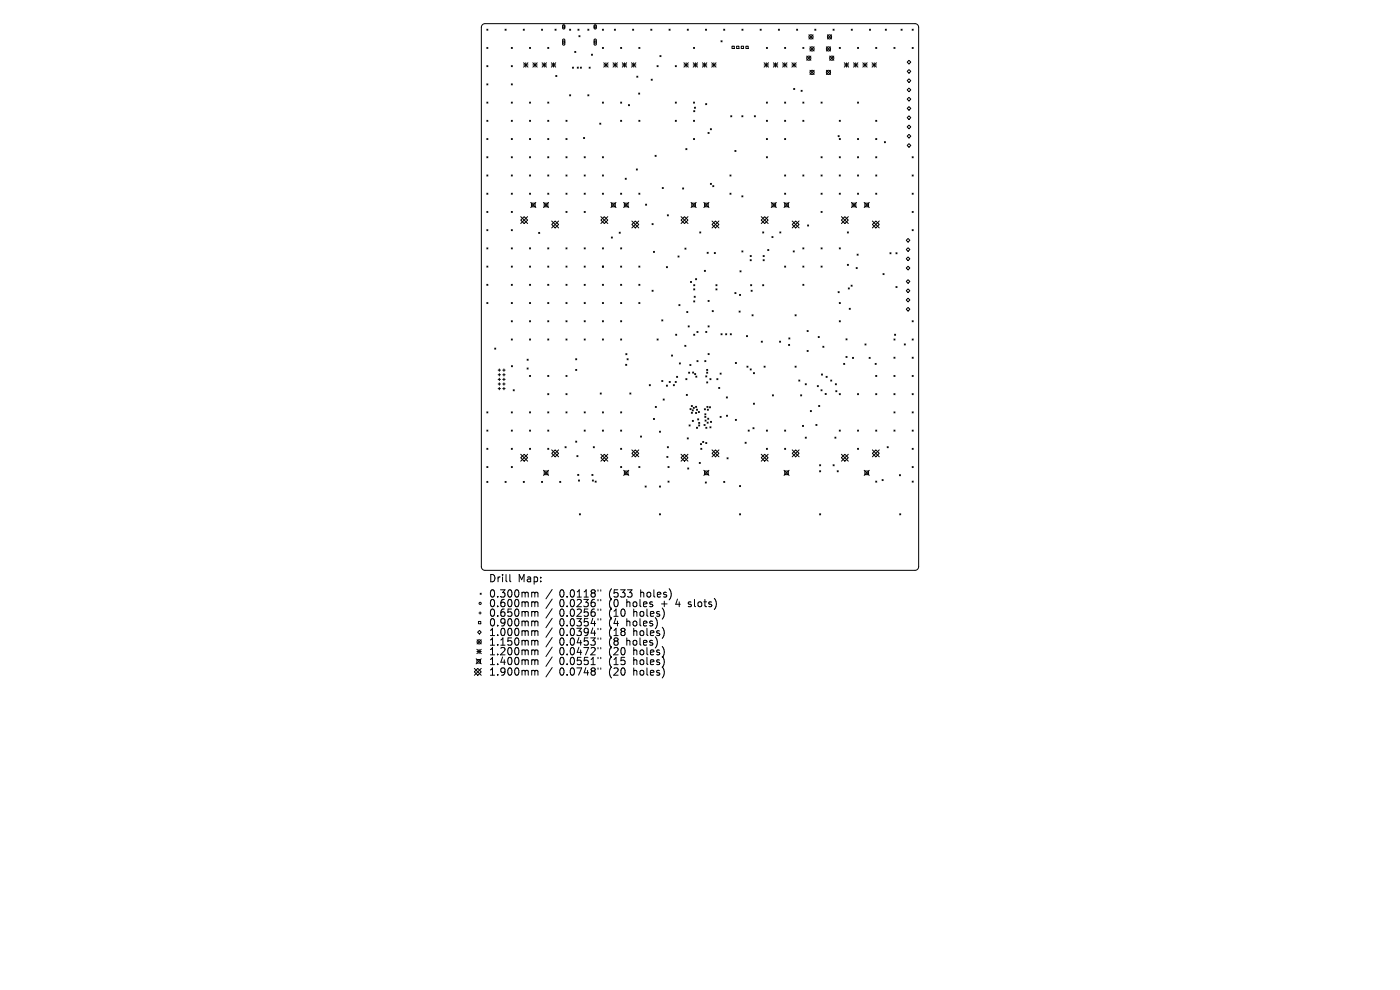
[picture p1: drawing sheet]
<svg xmlns="http://www.w3.org/2000/svg" width="297mm" height="210mm" viewBox="0 0 297 210" stroke-linecap="round" stroke-linejoin="round" font-family="sans-serif">
<defs><g id="words">
<g font-size="2.2">
<text x="103.6" y="123.7">Drill</text>
<text x="109.8" y="123.7">Map:</text>
<text x="103.6" y="127">0.300mm</text>
<text x="103.6" y="129">0.600mm</text>
<text x="103.6" y="131">0.650mm</text>
<text x="118.7" y="127">0.0118&quot;</text>
<text x="118.7" y="129">0.0236&quot;</text>
<text x="118.7" y="131">0.0256&quot;</text>
<text x="129.3" y="127">(533</text>
<text x="129.3" y="129">(0</text>
<text x="129.3" y="131">(10</text>
<text x="133.1" y="129">holes</text>
<text x="134.6" y="131">holes)</text>
<text x="136.1" y="127">holes)</text>
<text x="140.6" y="129">+</text>
<text x="143.9" y="129">4</text>
<text x="146.7" y="129">slots)</text>
<text x="103.6" y="133.1">0.900mm</text>
<text x="103.6" y="135.1">1.000mm</text>
<text x="103.6" y="137.2">1.150mm</text>
<text x="118.7" y="133.1">0.0354&quot;</text>
<text x="118.7" y="135.1">0.0394&quot;</text>
<text x="118.7" y="137.2">0.0453&quot;</text>
<text x="129.3" y="133.1">(4</text>
<text x="129.3" y="135.1">(18</text>
<text x="129.3" y="137.2">(8</text>
<text x="133.1" y="133.1">holes)</text>
<text x="133.1" y="137.2">holes)</text>
<text x="134.6" y="135.1">holes)</text>
<text x="103.6" y="139.2">1.200mm</text>
<text x="103.6" y="141.3">1.400mm</text>
<text x="103.6" y="143.5">1.900mm</text>
<text x="118.7" y="139.2">0.0472&quot;</text>
<text x="118.7" y="141.3">0.0551&quot;</text>
<text x="118.7" y="143.5">0.0748&quot;</text>
<text x="129.3" y="139.2">(20</text>
<text x="129.3" y="141.3">(15</text>
<text x="129.3" y="143.5">(20</text>
<text x="134.6" y="139.2">holes)</text>
<text x="134.6" y="141.3">holes)</text>
<text x="134.6" y="143.5">holes)</text>
</g>
</g></defs>
<g fill="none" stroke="#000" stroke-width=".21">
<path d="M102.3 5.2l.6-.2h91.2a.77 .77 0 0 1 .8 .8v114.4a.77 .77 0 0 1-.8 .8h-91.2a.77 .77 0 0 1-.8-.8v-114.4zM103.3 6.2l.2 .2M103.3 10.1l.2 .2M103.3 13.9l.2 .3M103.3 17.8l.2 .2M103.5 6.2l-.2 .2M103.5 10.1l-.2 .2M103.5 13.9l-.2 .3M103.5 17.8l-.2 .2M107.1 6.2l.3 .2M107.4 6.2l-.3 .2M108.5 10.1l.2 .2"/>
<path d="M108.5 13.9l.2 .3M108.5 17.8l.2 .2M108.7 10.1l-.2 .2M108.7 13.9l-.2 .3M108.7 17.8l-.2 .2M111 6.2l.2 .2M111.1 13.3l.9 .9M111.1 13.8h.9M111.2 6.2l-.2 .2M111.5 13.3v.9M112 13.3l-.9 .9M112.3 10.1l.3 .2"/>
<path d="M112.6 10.1l-.3 .2M113 13.8h1M113 13.3l1 .9M113.5 13.3v.9M114 13.3l-1 .9M114.9 6.2l.2 .2M115 13.8h.9M115 13.3l.9 .9M115.1 6.2l-.2 .2M115.5 13.3v.9M115.9 13.3l-.9 .9M116.2 10.1l.2 .2"/>
<path d="M116.4 10.1l-.2 .2M117 13.8h.9M117 13.3l.9 .9M117.4 13.3v.9M117.7 6.2l.3 .2M117.9 13.3l-.9 .9M117.9 16l.2 .2M118 6.2l-.3 .2M118.1 16l-.2 .2M119.4 5.3l.3-.1 .1 .2v.6l-.1 .2-.3-.2zM119.4 8.3h.3l.1 .2v.9l-.2 .2-.2-.2zM120.8 6.2l.3 .2"/>
<path d="M121.1 6.2l-.3 .2M121.4 14.2l.3 .3M121.7 14.2l-.3 .3M121.9 10.9l.3 .2M122.2 10.9l-.3 .2M122.5 14.2l.2 .3M122.6 6.2l.2 .2M122.7 14.2l-.2 .3M122.8 7.6l.2 .2M122.8 6.2l-.2 .2M123 7.6l-.2 .2M123.1 14.2l.2 .3"/>
<path d="M123.3 14.2l-.2 .3M124.7 6.2l.2 .2M124.9 6.2l-.2 .2M125 14.2l.2 .3M125.2 14.2l-.2 .3M125.5 11.5l.2 .2M125.7 11.5l-.2 .2M126.1 5.3l.2-.1 .2 .2v.6l-.2 .2-.3-.2zM126.1 8.3h.2l.2 .2v.9l-.2 .2-.3-.2zM127.8 6.2l.2 .2M127.8 10.1l.2 .2M128 6.2l-.2 .2"/>
<path d="M128 10.1l-.2 .2M128.1 13.8h.9M128.1 13.3l.9 .9M128.5 13.3v.9M129 13.3l-.9 .9M130 13.8h1M130 13.3l1 .9M130.3 6.2l.3 .2M130.5 13.3v.9M130.6 6.2l-.3 .2M131 13.3l-1 .9M131.7 10.1l.2 .2"/>
<path d="M131.9 10.1l-.2 .2M132 13.3l.9 .9M132 13.8h.9M132.5 13.3v.9M132.9 13.3l-.9 .9M134 13.8h.9M134 13.3l.9 .9M134.2 6.2l.2 .2M134.4 6.2l-.2 .2M134.4 13.3v.9M134.9 13.3l-.9 .9M135.1 16.2l.2 .2"/>
<path d="M135.3 16.2l-.2 .2M135.5 19.7l.2 .3M135.5 10.1l.3 .2M135.7 19.7l-.2 .3M135.8 10.1l-.3 .2M138.1 6.2l.2 .2M138.1 16.8l.3 .2M138.3 6.2l-.2 .2M138.4 16.8l-.3 .2M139.4 13.9l.2 .3M139.6 13.9l-.2 .3M140 11.8l.2 .2"/>
<path d="M140.2 11.8l-.2 .2M141.9 6.2l.3 .2M142.2 6.2l-.3 .2M143.3 13.9l.2 .3M143.5 13.9l-.2 .3M145.1 13.8h.9M145.1 13.3l.9 .9M145.6 13.3v.9M145.8 6.2l.2 .2M146 13.3l-.9 .9M146 6.2l-.2 .2M147.1 13.8h.9"/>
<path d="M147.1 13.3l.9 .9M147.1 10.1l.3 .2M147.4 10.1l-.3 .2M147.5 13.3v.9M148 13.3l-.9 .9M149 13.8h.9M149 13.3l.9 .9M149.5 13.3v.9M149.7 6.2l.2 .2M149.9 6.2l-.2 .2M149.9 13.3l-.9 .9M151 13.8h.9"/>
<path d="M151 13.3l.9 .9M151.4 13.3v.9M151.9 13.3l-.9 .9M153 8.6l.2 .3M153.2 8.6l-.2 .3M153.5 6.2l.3 .2M153.8 6.2l-.3 .2M155.3 9.8h.5v.5h-.5zM156.3 9.8h.5v.5h-.5zM157.3 9.8h.4v.5h-.4zM157.4 6.2l.2 .2M157.6 6.2l-.2 .2"/>
<path d="M158.2 9.8h.5v.5h-.5zM161.3 6.2l.2 .2M161.5 6.2l-.2 .2M162.1 13.8h.9M162.1 13.3l.9 .9M162.6 13.3v.9M162.6 10.1l.2 .2M162.8 10.1l-.2 .2M163 13.3l-.9 .9M164.1 13.3l.9 .9M164.1 13.8h.9M164.5 13.3v.9"/>
<path d="M165 13.3l-.9 .9M165.1 6.2l.3 .2M165.4 6.2l-.3 .2M166 13.8h1M166 13.3l1 .9M166.4 10.1l.3 .2M166.5 13.3v.9M166.7 10.1l-.3 .2M167 13.3l-1 .9M168 13.8h.9M168 13.3l.9 .9M168.4 18.8l.2 .2"/>
<path d="M168.5 13.3v.9M168.6 18.8l-.2 .2M168.9 13.3l-.9 .9M169 6.2l.2 .2M169.2 6.2l-.2 .2M169.9 19.2l.3 .2M170.2 19.2l-.3 .2M170.3 10.1l.2 .2M170.5 10.1l-.2 .2M171.1 11.9l.9 .9M171.6 7.4l.9 .9M171.8 9.9l.9 .9"/>
<path d="M171.8 14.9l.9 .9M172 11.9l-.9 .9M172.5 7.4l-.9 .9M172.7 9.9l-.9 .9M172.7 14.9l-.9 .9M172.9 6.2l.2 .2M173.1 6.2l-.2 .2M175.3 9.9l.9 .9M175.3 14.9l.9 .9M175.5 7.4l.9 .9M176 11.9l.9 .9M176.2 9.9l-.9 .9"/>
<path d="M176.2 14.9l-.9 .9M176.4 7.4l-.9 .9M176.7 6.2l.3 .2M176.9 11.9l-.9 .9M177 6.2l-.3 .2M178 10.1l.3 .2M178.3 10.1l-.3 .2M179.1 13.8h.9M179.1 13.3l.9 .9M179.6 13.3v.9M180 13.3l-.9 .9M180.6 6.2l.2 .2"/>
<path d="M180.8 6.2l-.2 .2M181.1 13.8h.9M181.1 13.3l.9 .9M181.5 13.3v.9M181.9 10.1l.2 .2M182 13.3l-.9 .9M182.1 10.1l-.2 .2M183 13.8h1M183 13.3l1 .9M183.5 13.3v.9M184 13.3l-1 .9M184.5 6.2l.2 .2"/>
<path d="M184.7 6.2l-.2 .2M185 13.8h.9M185 13.3l.9 .9M185.5 13.3v.9M185.8 10.1l.2 .2M185.9 13.3l-.9 .9M186 10.1l-.2 .2M187.8 6.2l.2 .2M188 6.2l-.2 .2M189.6 10.1l.3 .2M189.9 10.1l-.3 .2M191.2 6.2l.2 .2"/>
<path d="M191.4 6.2l-.2 .2M192.5 13.2l.3-.4 .4 .4-.4 .4zM192.5 15.1l.3-.3 .4 .3-.4 .4zM192.5 17.1l.3-.4 .4 .4-.4 .4zM192.5 19.1l.3-.4 .4 .4-.4 .4zM193.5 6.2l.2 .2M193.5 10.1l.2 .2M193.7 6.2l-.2 .2M193.7 10.1l-.2 .2M103.3 21.7l.2 .2M103.3 25.5l.2 .2M103.3 29.4l.2 .2"/>
<path d="M103.3 33.2l.2 .3M103.3 37.1l.2 .2M103.5 21.7l-.2 .2M103.5 25.5l-.2 .2M103.5 29.4l-.2 .2M103.5 33.2l-.2 .3M103.5 37.1l-.2 .2M108.5 21.7l.2 .2M108.5 25.5l.2 .2M108.5 29.4l.2 .2M108.5 33.2l.2 .3M108.5 37.1l.2 .2"/>
<path d="M108.7 21.7l-.2 .2M108.7 25.5l-.2 .2M108.7 29.4l-.2 .2M108.7 33.2l-.2 .3M108.7 37.1l-.2 .2M112.3 25.5l.3 .2M112.3 29.4l.3 .2M112.3 33.2l.3 .3M112.3 37.1l.3 .2M112.3 21.7l.3 .2M112.6 21.7l-.3 .2M112.6 25.5l-.3 .2"/>
<path d="M112.6 29.4l-.3 .2M112.6 33.2l-.3 .3M112.6 37.1l-.3 .2M116.2 21.7l.2 .2M116.2 29.4l.2 .2M116.2 33.2l.2 .3M116.2 37.1l.2 .2M116.2 25.5l.2 .2M116.4 21.7l-.2 .2M116.4 25.5l-.2 .2M116.4 29.4l-.2 .2M116.4 33.2l-.2 .3"/>
<path d="M116.4 37.1l-.2 .2M120.1 25.5l.2 .2M120.1 33.2l.2 .3M120.1 37.1l.2 .2M120.1 29.4l.2 .2M120.3 25.5l-.2 .2M120.3 29.4l-.2 .2M120.3 33.2l-.2 .3M120.3 37.1l-.2 .2M120.8 20.1l.3 .2M121.1 20.1l-.3 .2M123.8 29.2l.2 .2"/>
<path d="M123.9 33.2l.3 .3M123.9 37.1l.3 .2M124 29.2l-.2 .2M124.2 33.2l-.3 .3M124.2 37.1l-.3 .2M124.7 20.1l.2 .2M124.9 20.1l-.2 .2M127.2 26.1l.3 .3M127.5 26.1l-.3 .3M127.8 33.2l.2 .3M127.8 37.1l.2 .2M127.8 21.7l.2 .2"/>
<path d="M128 21.7l-.2 .2M128 33.2l-.2 .3M128 37.1l-.2 .2M131.7 25.5l.2 .2M131.7 21.7l.2 .2M131.9 21.7l-.2 .2M131.9 25.5l-.2 .2M132.6 37.8l.3 .2M132.9 37.8l-.3 .2M133.3 22.2l.3 .2M133.6 22.2l-.3 .2M135 35.8l.2 .3"/>
<path d="M135.2 35.8l-.2 .3M135.5 25.5l.3 .2M135.8 25.5l-.3 .2M139 32.9l.2 .3M139.2 32.9l-.2 .3M140.5 39.8l.2 .2M140.7 39.8l-.2 .2M143.3 25.5l.2 .2M143.3 21.7l.2 .2M143.5 21.7l-.2 .2M143.5 25.5l-.2 .2M144.8 39.9l.2 .2"/>
<path d="M145 39.9l-.2 .2M145.5 31.5l.2 .3M145.7 31.5l-.2 .3M147.1 21.7l.3 .2M147.1 25.5l.3 .2M147.1 29.4l.3 .2M147.2 23.5l.2 .2M147.3 22.7l.2 .3M147.4 25.5l-.3 .2M147.4 29.4l-.3 .2M147.4 21.7l-.3 .2M147.4 23.5l-.2 .2"/>
<path d="M147.5 22.7l-.2 .3M149.7 22l.2 .2M149.9 22l-.2 .2M150.2 28.1l.2 .2M150.4 28.1l-.2 .2M150.7 27.3l.2 .2M150.7 38.9l.2 .2M150.9 27.3l-.2 .2M150.9 38.9l-.2 .2M151.2 39.4l.2 .2M151.4 39.4l-.2 .2M154.9 37.1l.2 .2"/>
<path d="M155 24.6l.3 .2M155.1 37.1l-.2 .2M155.3 24.6l-.3 .2M155.9 31.9l.2 .2M156.1 31.9l-.2 .2M157.4 24.6l.2 .2M157.6 24.6l-.2 .2M160 24.6l.3 .2M160.3 24.6l-.3 .2M162.6 33.2l.2 .3M162.6 25.5l.2 .2M162.6 21.7l.2 .2"/>
<path d="M162.6 29.4l.2 .2M162.8 33.2l-.2 .3M162.8 21.7l-.2 .2M162.8 29.4l-.2 .2M162.8 25.5l-.2 .2M166.4 37.1l.3 .2M166.4 29.4l.3 .2M166.4 21.7l.3 .2M166.4 25.5l.3 .2M166.7 29.4l-.3 .2M166.7 37.1l-.3 .2M166.7 25.5l-.3 .2"/>
<path d="M166.7 21.7l-.3 .2M170.3 37.1l.2 .2M170.3 25.5l.2 .2M170.3 21.7l.2 .2M170.5 25.5l-.2 .2M170.5 37.1l-.2 .2M170.5 21.7l-.2 .2M174.2 21.7l.2 .2M174.2 33.2l.2 .3M174.2 37.1l.2 .2M174.4 21.7l-.2 .2M174.4 33.2l-.2 .3"/>
<path d="M174.4 37.1l-.2 .2M177.8 28.8l.2 .2M178 28.8l-.2 .2M178 25.5l.3 .2M178 33.2l.3 .3M178 37.1l.3 .2M178 29.4l.3 .2M178.3 25.5l-.3 .2M178.3 29.4l-.3 .2M178.3 37.1l-.3 .2M178.3 33.2l-.3 .3M181.9 29.4l.2 .2"/>
<path d="M181.9 21.7l.2 .2M181.9 33.2l.2 .3M181.9 37.1l.2 .2M182.1 33.2l-.2 .3M182.1 37.1l-.2 .2M182.1 29.4l-.2 .2M182.1 21.7l-.2 .2M185.8 25.5l.2 .2M185.8 37.1l.2 .2M185.8 29.4l.2 .2M185.8 33.2l.2 .3M186 29.4l-.2 .2"/>
<path d="M186 37.1l-.2 .2M186 33.2l-.2 .3M186 25.5l-.2 .2M187.6 30l.2 .3M187.8 30l-.2 .3M192.5 21l.3-.4 .4 .4-.4 .4zM192.5 23l.3-.4 .4 .4-.4 .4zM192.5 25l.3-.4 .4 .4-.4 .3zM192.5 26.9l.3-.4 .4 .4-.4 .4zM192.5 28.9l.3-.4 .4 .4-.4 .4zM192.5 30.9l.3-.4 .4 .4-.4 .3zM193.5 37.1l.2 .2"/>
<path d="M193.5 33.2l.2 .3M193.7 37.1l-.2 .2M193.7 33.2l-.2 .3M103.3 41l.2 .2M103.3 44.8l.2 .3M103.3 48.7l.2 .2M103.3 52.6l.2 .2M103.3 56.4l.2 .3M103.5 41l-.2 .2M103.5 44.8l-.2 .3M103.5 48.7l-.2 .2M103.5 52.6l-.2 .2"/>
<path d="M103.5 56.4l-.2 .3M108.5 41l.2 .2M108.5 44.8l.2 .3M108.5 48.7l.2 .2M108.5 52.6l.2 .2M108.5 56.4l.2 .3M108.7 41l-.2 .2M108.7 44.8l-.2 .3M108.7 48.7l-.2 .2M108.7 52.6l-.2 .2M108.7 56.4l-.2 .3M110.5 46.7l.7-.7 .7 .7-.7 .7z"/>
<path d="M110.5 46l1.4 1.4M111.9 46l-1.4 1.4M112.3 52.6l.3 .2M112.3 56.4l.3 .3M112.3 41l.3 .2M112.6 41l-.3 .2M112.6 52.6l-.3 .2M112.6 56.4l-.3 .3M112.6 42.9l1.1 1.1M112.7 43.1h.8v.8h-.8zM113.7 42.9l-1.1 1.1M114.3 49.3l.2 .2"/>
<path d="M114.5 49.3l-.2 .2M115.3 42.9l1.1 1.1M115.5 43.1h.7v.8h-.7zM116.2 41l.2 .2M116.2 52.6l.2 .2M116.2 56.4l.2 .3M116.4 42.9l-1.1 1.1M116.4 41l-.2 .2M116.4 52.6l-.2 .2M116.4 56.4l-.2 .3M117 47.6l.8-.7 .7 .7-.7 .8zM117 46.9l1.5 1.5"/>
<path d="M118.5 46.9l-1.5 1.5M120.1 44.8l.2 .3M120.1 52.6l.2 .2M120.1 56.4l.2 .3M120.1 41l.2 .2M120.3 41l-.2 .2M120.3 44.8l-.2 .3M120.3 52.6l-.2 .2M120.3 56.4l-.2 .3M123.9 41l.3 .2M123.9 52.6l.3 .2M123.9 44.8l.3 .3"/>
<path d="M123.9 56.4l.3 .3M124.2 41l-.3 .2M124.2 44.8l-.3 .3M124.2 56.4l-.3 .3M124.2 52.6l-.3 .2M127.5 46.7l.7-.7 .7 .7-.7 .7zM127.5 46l1.4 1.4M127.8 56.4l.2 .3M127.8 41l.2 .2M127.8 52.6l.2 .2M128 41l-.2 .2M128 52.6l-.2 .2"/>
<path d="M128 56.4l-.2 .3M128.9 46l-1.4 1.4M129.6 42.9l1.1 1.1M129.7 50.3l.2 .2M129.8 43.1h.7v.8h-.7zM129.9 50.3l-.2 .2M130.7 42.9l-1.1 1.1M131.4 49.2l.2 .3M131.6 49.2l-.2 .3M131.7 41l.2 .2M131.7 52.6l.2 .2M131.7 56.4l.2 .3"/>
<path d="M131.9 41l-.2 .2M131.9 52.6l-.2 .2M131.9 56.4l-.2 .3M132.3 42.9l1.1 1.1M132.5 43.1h.7v.8h-.7zM133.4 42.9l-1.1 1.1M134 47.6l.8-.7 .7 .7-.7 .8zM134 46.9l1.5 1.5M135.5 46.9l-1.5 1.5M135.5 56.4l.3 .3M135.5 41l.3 .2M135.8 56.4l-.3 .3"/>
<path d="M135.8 41l-.3 .2M137 43.3l.2 .2M137.2 43.3l-.2 .2M138.3 47.4l.3 .3M138.6 47.4l-.3 .3M138.6 53.3l.3 .3M138.9 53.3l-.3 .3M141.4 56.6l.2 .2M141.6 45.6l.2 .2M141.6 56.6l-.2 .2M141.8 45.6l-.2 .2M143.8 54.3l.3 .2"/>
<path d="M144.1 54.3l-.3 .2M144.5 46.7l.7-.7 .7 .7-.7 .7zM144.5 46l1.4 1.4M145.3 52.6l.2 .3M145.5 52.6l-.2 .3M145.9 46l-1.4 1.4M146.5 59.7l.2 .2M146.6 42.9l1.1 1.1M146.7 59.7l-.2 .2M146.8 43.1h.7v.8h-.7zM147.6 59.1l.2 .2M147.7 42.9l-1.1 1.1"/>
<path d="M147.8 59.1l-.2 .2M148.4 49.2l.3 .2M148.7 49.2l-.3 .2M149.3 42.9l1.1 1.1M149.4 57.3l.3 .3M149.5 43.1h.7v.8h-.7zM149.7 57.3l-.3 .3M150 53.5l.2 .2M150.2 53.5l-.2 .2M150.4 42.9l-1.1 1.1M151.1 47.6l.7-.7 .7 .7-.7 .8zM151.1 46.9l1.4 1.5"/>
<path d="M151.5 53.6l.3 .2M151.8 53.6l-.3 .2M152.5 46.9l-1.4 1.5M154.9 41l.2 .2M155.1 41l-.2 .2M157 57.4l.2 .3M157.2 57.4l-.2 .3M157.4 41.5l.2 .3M157.4 53.2l.2 .3M157.6 41.5l-.2 .3M157.6 53.2l-.2 .3M159.1 54.2l.3 .2"/>
<path d="M159.1 55.1l.3 .2M159.4 54.2l-.3 .2M159.4 55.1l-.3 .2M161.5 46.7l.7-.7 .8 .7-.8 .7zM161.5 46l1.5 1.4M161.8 49.2l.2 .2M161.9 54.2l.2 .2M161.9 55.1l.2 .2M162 49.2l-.2 .2M162.1 55.1l-.2 .2M162.1 54.2l-.2 .2M162.9 52.9l.2 .3"/>
<path d="M163 46l-1.5 1.4M163.1 52.9l-.2 .3M163.6 42.9l1.1 1.1M163.8 50.2l.2 .2M163.8 43.1h.7v.8h-.7zM164 50.2l-.2 .2M164.7 42.9l-1.1 1.1M165.4 49.2l.3 .2M165.7 49.2l-.3 .2M166.3 42.9l1.1 1.1M166.4 41l.3 .2M166.4 56.4l.3 .3"/>
<path d="M166.5 43.1h.7v.8h-.7zM166.7 41l-.3 .2M166.7 56.4l-.3 .3M167.4 42.9l-1.1 1.1M168.1 46.9l1.4 1.5M168.3 53.2l.2 .3M168.5 53.2l-.2 .3M168.8 46.9l.7 .7-.7 .8-.7-.8zM169.5 46.9l-1.4 1.5M170.3 52.6l.2 .2M170.3 56.4l.2 .3M170.5 52.6l-.2 .2"/>
<path d="M170.5 56.4l-.2 .3M171.3 47.7l.2 .3M171.5 47.7l-.2 .3M174.2 41l.2 .2M174.2 44.8l.2 .3M174.2 52.6l.2 .2M174.2 56.4l.2 .3M174.4 41l-.2 .2M174.4 56.4l-.2 .3M174.4 52.6l-.2 .2M174.4 44.8l-.2 .3M178 52.6l.3 .2"/>
<path d="M178 41l.3 .2M178.3 52.6l-.3 .2M178.3 41l-.3 .2M178.5 46.7l.7-.7 .8 .7-.8 .7zM178.5 46l1.5 1.4M179.8 49.2l.2 .2M179.8 56.1l.2 .2M180 46l-1.5 1.4M180 49.2l-.2 .2M180 56.1l-.2 .2M180.6 42.9l1.1 1.1M180.8 43.1h.7v.8h-.7z"/>
<path d="M181.6 56.8l.3 .2M181.7 42.9l-1.1 1.1M181.8 53.9l.3 .2M181.9 56.8l-.3 .2M181.9 41l.2 .2M182.1 53.9l-.3 .2M182.1 41l-.2 .2M183.3 42.9l1.1 1.1M183.5 43.1h.8v.8h-.8zM184.4 42.9l-1.1 1.1M185.1 46.9l1.4 1.5M185.8 41l.2 .2"/>
<path d="M185.8 46.9l.7 .7-.7 .8-.7-.8zM186 41l-.2 .2M186.5 46.9l-1.4 1.5M187.3 58l.3 .3M187.6 58l-.3 .3M188.8 53.6l.2 .2M189 53.6l-.2 .2M190.1 53.6l.2 .2M190.3 53.6l-.2 .2M192.3 51l.3-.4 .4 .4-.4 .4zM192.3 52.9l.3-.4 .4 .4-.4 .4zM192.3 54.9l.3-.4 .4 .4-.4 .4z"/>
<path d="M192.3 56.9l.3-.4 .4 .4-.4 .3zM192.3 59.7l.3-.4 .4 .4-.4 .4zM193.5 44.8l.2 .3M193.5 48.7l.2 .2M193.5 41l.2 .2M193.7 41l-.2 .2M193.7 44.8l-.2 .3M193.7 48.7l-.2 .2M103.3 60.3l.2 .2M103.3 64.2l.2 .2M103.5 60.3l-.2 .2M103.5 64.2l-.2 .2"/>
<path d="M104.9 73.8l.3 .3M105.2 73.8l-.3 .3M105.7 78.5h.5M105.7 79.5h.5M105.9 78.3v.5M105.9 79.2v.5M106.7 78.5h.5M106.7 79.5h.5M106.9 78.3v.5M106.9 79.2v.5M108.5 60.3l.2 .2M108.5 64.2l.2 .2"/>
<path d="M108.5 68l.2 .3M108.5 71.9l.2 .2M108.5 77.6l.2 .2M108.7 60.3l-.2 .2M108.7 64.2l-.2 .2M108.7 68l-.2 .3M108.7 71.9l-.2 .2M108.7 77.6l-.2 .2M111.8 76.2l.2 .2M111.8 78.1l.2 .2M112 76.2l-.2 .2M112 78.1l-.2 .2"/>
<path d="M112.3 64.2l.3 .2M112.3 68l.3 .3M112.3 71.9l.3 .2M112.3 60.3l.3 .2M112.3 79.6l.3 .3M112.6 60.3l-.3 .2M112.6 64.2l-.3 .2M112.6 68l-.3 .3M112.6 71.9l-.3 .2M112.6 79.6l-.3 .3M116.2 60.3l.2 .2M116.2 68l.2 .3"/>
<path d="M116.2 71.9l.2 .2M116.2 79.6l.2 .3M116.2 64.2l.2 .2M116.4 60.3l-.2 .2M116.4 64.2l-.2 .2M116.4 79.6l-.2 .3M116.4 68l-.2 .3M116.4 71.9l-.2 .2M120.1 64.2l.2 .2M120.1 68l.2 .3M120.1 60.3l.2 .2M120.1 71.9l.2 .2"/>
<path d="M120.1 79.6l.2 .3M120.3 60.3l-.2 .2M120.3 79.6l-.2 .3M120.3 64.2l-.2 .2M120.3 71.9l-.2 .2M120.3 68l-.2 .3M122.1 76.1l.3 .2M122.1 78.4l.3 .2M122.4 76.1l-.3 .2M122.4 78.4l-.3 .2M123.9 60.3l.3 .2M123.9 68l.3 .3"/>
<path d="M123.9 71.9l.3 .2M123.9 64.2l.3 .2M124.2 71.9l-.3 .2M124.2 60.3l-.3 .2M124.2 68l-.3 .3M124.2 64.2l-.3 .2M127.8 64.2l.2 .2M127.8 68l.2 .3M127.8 60.3l.2 .2M127.8 71.9l.2 .2M128 68l-.2 .3M128 71.9l-.2 .2"/>
<path d="M128 64.2l-.2 .2M128 60.3l-.2 .2M131.7 60.3l.2 .2M131.7 71.9l.2 .2M131.7 64.2l.2 .2M131.7 68l.2 .3M131.9 64.2l-.2 .2M131.9 68l-.2 .3M131.9 71.9l-.2 .2M131.9 60.3l-.2 .2M132.7 77.3l.3 .2M132.8 75l.2 .2"/>
<path d="M133 77.3l-.3 .2M133 75l-.2 .2M133 76.1l.3 .2M133.3 76.1l-.3 .2M135.5 64.2l.3 .2M135.5 60.3l.3 .2M135.8 60.3l-.3 .2M135.8 64.2l-.3 .2M138.3 61.6l.3 .2M138.6 61.6l-.3 .2M139.4 71.9l.2 .2M139.6 71.9l-.2 .2"/>
<path d="M140.4 67.8l.2 .3M140.6 67.8l-.2 .3M142.5 75.3l.2 .2M142.7 75.3l-.2 .2M143.3 70.9l.3 .2M143.5 79.8l.3 .3M143.6 70.9l-.3 .2M143.8 79.8l-.3 .3M144 64.6l.3 .2M144.1 77l.3 .2M144.3 64.6l-.3 .2M144.4 77l-.3 .2"/>
<path d="M145.3 73.2l.2 .3M145.5 73.2l-.2 .3M145.7 66.1l.2 .2M145.9 66.1l-.2 .2M146 69.1l.2 .3M146.1 78.9l.2 .3M146.2 69.1l-.2 .3M146.3 78.9l-.2 .3M146.3 77.3l.3 .2M146.6 77.3l-.3 .2M146.9 78.9l.3 .2M147.2 78.9l-.3 .2"/>
<path d="M147.2 60.4l.2 .2M147.2 61.3l.2 .2M147.2 63.8l.2 .3M147.2 70.9l.2 .2M147.3 62.8l.2 .3M147.4 79.2l.2 .3M147.4 60.4l-.2 .2M147.4 61.3l-.2 .2M147.4 63.8l-.2 .3M147.4 70.9l-.2 .2M147.5 62.8l-.2 .3M147.6 79.2l-.2 .3"/>
<path d="M147.6 79.8l.2 .2M147.8 79.8l-.2 .2M147.9 70.3l.2 .2M147.9 76.5l.2 .2M148.1 70.3l-.2 .2M148.1 76.5l-.2 .2M149.5 76.5l.3 .2M149.7 70.3l.2 .2M149.7 79.7l.2 .3M149.8 76.5l-.3 .2M149.9 78.4l.2 .2M149.9 78.9l.2 .3"/>
<path d="M149.9 70.3l-.2 .2M149.9 79.7l-.2 .3M150.1 78.4l-.2 .2M150.1 78.9l-.2 .3M150.2 63.7l.2 .3M150.2 69.1l.2 .3M150.2 75l.2 .2M150.4 69.1l-.2 .3M150.4 63.7l-.2 .3M150.4 75l-.2 .2M151.1 65.9l.2 .2M151.3 65.9l-.2 .2"/>
<path d="M151.9 60.4l.2 .2M151.9 61.3l.2 .2M152.1 61.3l-.2 .2M152.1 60.4l-.2 .2M152.8 79.1l.2 .3M153 70.8l.2 .2M153 79.1l-.2 .3M153.2 70.8l-.2 .2M153.9 70.8l.3 .2M154.2 70.8l-.3 .2M154.9 70.8l.3 .2M155.2 70.8l-.3 .2"/>
<path d="M155.9 62.1l.2 .2M156 76.9l.2 .2M156.1 62.1l-.2 .2M156.2 76.9l-.2 .2M156.8 66l.2 .2M156.9 62.4l.2 .3M157 66l-.2 .2M157.1 62.4l-.2 .3M158.4 71.2l.2 .2M158.5 77.7l.2 .2M158.6 71.2l-.2 .2M158.7 77.7l-.2 .2"/>
<path d="M159.1 78.3l.3 .2M159.2 60.4l.3 .2M159.3 61.6l.3 .2M159.4 78.3l-.3 .2M159.5 60.4l-.3 .2M159.5 66.8l.3 .2M159.6 61.6l-.3 .2M159.8 66.8l-.3 .2M159.8 79l.3 .3M160.1 79l-.3 .3M161.5 72.4l.2 .2M161.7 72.4l-.2 .2"/>
<path d="M161.8 60.4l.2 .2M162 60.4l-.2 .2M162.1 77.7l.2 .2M162.3 77.7l-.2 .2M165.4 72.4l.2 .2M165.6 72.4l-.2 .2M167.3 73.1l.2 .2M167.3 71.7l.3 .2M167.5 73.1l-.2 .2M167.6 71.7l-.3 .2M168.7 66.8l.2 .2M168.7 77.7l.2 .2"/>
<path d="M168.9 66.8l-.2 .2M168.9 77.7l-.2 .2M170.3 60.3l.2 .2M170.5 60.3l-.2 .2M171.2 70.1l.3 .2M171.2 74.3l.3 .3M171.5 70.1l-.3 .2M171.5 74.3l-.3 .3M173.6 71.4l.2 .2M173.8 71.4l-.2 .2M174.3 79.3l.2 .3M174.5 79.3l-.2 .3"/>
<path d="M174.6 73.4l.2 .3M174.8 73.4l-.2 .3M175.2 79.8l.3 .3M175.5 79.8l-.3 .3M177.8 61.9l.2 .2M178 61.9l-.2 .2M178 68l.3 .3M178 64.2l.3 .2M178.3 64.2l-.3 .2M178.3 68l-.3 .3M179 77.1l.2 .2M179.2 77.1l-.2 .2"/>
<path d="M179.5 71.9l.2 .2M179.5 75.6l.2 .2M179.7 71.9l-.2 .2M179.7 75.6l-.2 .2M180 61.1l.2 .2M180.2 65.4l.2 .2M180.2 61.1l-.2 .2M180.4 65.4l-.2 .2M180.5 60.5l.3 .2M180.8 60.5l-.3 .2M180.8 75.8l.3 .2M181.1 75.8l-.3 .2"/>
<path d="M183.5 73l.2 .2M183.7 73l-.2 .2M184.4 75.8l.2 .2M184.6 75.8l-.2 .2M185.7 77.1l.2 .2M185.8 79.6l.2 .3M185.9 77.1l-.2 .2M186 79.6l-.2 .3M189.6 79.6l.3 .3M189.6 71.9l.3 .2M189.6 75.8l.3 .2M189.8 70.9l.2 .2"/>
<path d="M189.9 71.9l-.3 .2M189.9 75.8l-.3 .2M189.9 79.6l-.3 .3M190 70.9l-.2 .2M190.1 60.8l.2 .2M190.3 60.8l-.2 .2M191.8 73l.3 .2M192.1 73l-.3 .2M192.3 61.7l.3-.4 .4 .4-.4 .4zM192.3 63.6l.3-.3 .4 .3-.4 .4zM192.3 65.6l.3-.4 .4 .4-.4 .4zM193.5 75.8l.2 .2"/>
<path d="M193.5 79.6l.2 .3M193.5 68l.2 .3M193.5 71.9l.2 .2M193.7 68l-.2 .3M193.7 71.9l-.2 .2M193.7 79.6l-.2 .3M193.7 75.8l-.2 .2M103.3 87.4l.2 .2M103.3 91.2l.2 .3M103.3 95.1l.2 .2M103.3 99l.2 .2M103.5 87.4l-.2 .2"/>
<path d="M103.5 91.2l-.2 .3M103.5 95.1l-.2 .2M103.5 99l-.2 .2M105.7 80.5h.5M105.7 81.5h.5M105.7 82.4h.5M105.9 80.2v.5M105.9 81.2v.5M105.9 82.2v.5M106.7 80.5h.5M106.7 81.5h.5M106.7 82.4h.5"/>
<path d="M106.9 80.2v.5M106.9 81.2v.5M106.9 82.2v.5M108.5 87.4l.2 .2M108.5 91.2l.2 .3M108.5 95.1l.2 .2M108.5 99l.2 .2M108.7 87.4l-.2 .2M108.7 91.2l-.2 .3M108.7 95.1l-.2 .2M108.7 99l-.2 .2M108.9 82.7l.2 .2"/>
<path d="M109.1 82.7l-.2 .2M110.5 97.1l.7-.7 .7 .7-.7 .7zM110.5 96.4l1.4 1.4M111.9 96.4l-1.4 1.4M112.3 91.2l.3 .3M112.3 95.1l.3 .2M112.3 87.4l.3 .2M112.6 87.4l-.3 .2M112.6 91.2l-.3 .3M112.6 95.1l-.3 .2M115.3 99.8l1.1 1M115.5 99.9h.7v.8h-.7z"/>
<path d="M116.2 83.5l.2 .2M116.2 91.2l.2 .3M116.2 87.4l.2 .2M116.2 95.1l.2 .2M116.4 99.8l-1.1 1M116.4 83.5l-.2 .2M116.4 87.4l-.2 .2M116.4 91.2l-.2 .3M116.4 95.1l-.2 .2M117 96.2l.8-.8 .7 .8-.7 .7zM117 95.4l1.5 1.5M118.5 95.4l-1.5 1.5"/>
<path d="M119.9 94.8l.2 .2M120.1 83.5l.2 .2M120.1 87.4l.2 .2M120.1 94.8l-.2 .2M120.3 83.5l-.2 .2M120.3 87.4l-.2 .2M122.1 93.6l.3 .2M122.4 93.6l-.3 .2M122.4 96.6l.2 .3M122.6 96.6l-.2 .3M123.9 87.4l.3 .2M123.9 91.2l.3 .3"/>
<path d="M124.2 87.4l-.3 .2M124.2 91.2l-.3 .3M125.9 94.8l.2 .2M126.1 94.8l-.2 .2M127.3 83.4l.3 .2M127.5 97.1l.7-.7 .7 .7-.7 .7zM127.5 96.4l1.4 1.4M127.6 83.4l-.3 .2M127.8 87.4l.2 .2M127.8 91.2l.2 .3M128 91.2l-.2 .3M128 87.4l-.2 .2"/>
<path d="M128.9 96.4l-1.4 1.4M131.7 99l.2 .2M131.7 91.2l.2 .3M131.7 95.1l.2 .2M131.7 87.4l.2 .2M131.9 87.4l-.2 .2M131.9 91.2l-.2 .3M131.9 95.1l-.2 .2M131.9 99l-.2 .2M132.3 99.8l1.1 1M132.5 99.9h.7v.8h-.7zM133.4 99.8l-1.1 1"/>
<path d="M133.6 83.4l.2 .2M133.8 83.4l-.2 .2M134 96.2l.8-.8 .7 .8-.7 .7zM134 95.4l1.5 1.5M135.5 95.4l-1.5 1.5M135.5 99l.3 .2M135.8 99l-.3 .2M135.9 92.5l.2 .2M136.1 92.5l-.2 .2M137.7 81.6l.3 .2M138 81.6l-.3 .2M138.6 88.8l.3 .2"/>
<path d="M138.9 88.8l-.3 .2M139 86.2l.2 .2M139.2 86.2l-.2 .2M139.9 91.5l.2 .2M140.1 91.5l-.2 .2M140.4 80.7l.2 .2M140.6 80.7l-.2 .2M140.7 84.6l.2 .3M140.9 84.6l-.2 .3M141.4 81.7l.2 .2M141.5 96.8l.2 .2M141.6 94.8l.2 .2"/>
<path d="M141.6 81.7l-.2 .2M141.7 96.8l-.2 .2M141.7 99l.2 .2M141.8 94.8l-.2 .2M141.9 99l-.2 .2M142 80.9l.2 .2M142.2 80.9l-.2 .2M142.8 81.6l.3 .2M143.1 81.6l-.3 .2M143.2 80.9l.3 .2M143.5 80.9l-.3 .2M144.5 97.1l.7-.7 .7 .7-.7 .7z"/>
<path d="M144.5 96.4l1.4 1.4M145.5 80.3l.2 .3M145.6 83.7l.2 .2M145.7 80.3l-.2 .3M145.8 92.9l.2 .2M145.8 83.7l-.2 .2M145.9 99.3l.2 .2M145.9 96.4l-1.4 1.4M146 92.9l-.2 .2M146.1 99.3l-.2 .2M146.2 90.1l.2 .3M146.4 86.7l.2 .2"/>
<path d="M146.4 90.1l-.2 .3M146.6 86.7l-.2 .2M146.7 86l.2 .2M146.7 87.4l.2 .3M146.9 86.9l.2 .3M146.9 89.2l.2 .2M146.9 86l-.2 .2M146.9 87.4l-.2 .3M147.1 86.4l.2 .2M147.1 86.9l-.2 .3M147.1 89.2l-.2 .2M147.3 86.4l-.2 .2"/>
<path d="M147.6 87.5l.2 .2M147.6 86.2l.2 .2M147.8 86.8l.2 .2M147.8 90.6l.2 .3M147.8 87.5l-.2 .2M147.8 86.2l-.2 .2M148 86.8l-.2 .2M148 90.6l-.2 .3M148 88.8l.2 .3M148.1 87.3l.3 .2M148.2 89.6l.2 .2M148.2 90.1l.2 .3"/>
<path d="M148.2 88.8l-.2 .3M148.3 98.1l.3 .2M148.4 87.3l-.3 .2M148.4 90.1l-.2 .3M148.4 89.6l-.2 .2M148.6 98.1l-.3 .2M148.6 94.1l.2 .2M148.7 95.1l.2 .2M148.8 94.1l-.2 .2M148.9 95.1l-.2 .2M149.1 93.6l.2 .3M149.3 93.6l-.2 .3"/>
<path d="M149.3 99.8l1.1 1M149.4 90l.2 .3M149.4 86.7l.3 .2M149.5 99.9h.7v.8h-.7zM149.5 87.8l.3 .2M149.5 88.3l.3 .2M149.6 89.1l.2 .2M149.6 90l-.2 .3M149.7 86.7l-.3 .2M149.7 93.9l.2 .2M149.7 90.6l.3 .3M149.8 87.8l-.3 .2"/>
<path d="M149.8 88.3l-.3 .2M149.8 89.1l-.2 .2M149.9 81l.2 .2M149.9 93.9l-.2 .2M150 90.6l-.3 .3M150 86.2l.2 .2M150 89.5l.2 .3M150.1 86.8l.2 .2M150.1 88.7l.3 .2M150.1 81l-.2 .2M150.2 86.2l-.2 .2M150.2 89.5l-.2 .3"/>
<path d="M150.3 86.8l-.2 .2M150.4 88.7l-.3 .2M150.4 99.8l-1.1 1M150.5 86.3l.2 .2M150.6 90.5l.2 .3M150.6 80.3l.2 .3M150.7 89.4l.3 .2M150.7 86.3l-.2 .2M150.8 80.3l-.2 .3M150.8 90.5l-.2 .3M151 89.4l-.3 .2M151.1 96.2l.7-.8 .7 .8-.7 .7z"/>
<path d="M151.1 95.4l1.4 1.5M152.1 80.3l.2 .3M152.3 80.3l-.2 .3M152.5 82.2l.2 .2M152.5 95.4l-1.4 1.5M152.7 82.2l-.2 .2M152.8 88.3l.2 .3M153 88.3l-.2 .3M154.1 84.2l.2 .2M154.1 88.1l.2 .2M154.2 97.1l.3 .2M154.3 84.2l-.2 .2"/>
<path d="M154.3 88.1l-.2 .2M154.5 97.1l-.3 .2M156 89l.2 .2M156.2 89l-.2 .2M158.1 93.8l.2 .2M158.3 93.8l-.2 .2M158.7 91.2l.2 .3M158.9 91.2l-.2 .3M159.7 90.7l.3 .3M159.8 85.5l.3 .3M160 90.7l-.3 .3M160.1 85.5l-.3 .3"/>
<path d="M161.5 97.1l.7-.7 .8 .7-.8 .7zM161.5 96.4l1.5 1.4M162.6 91.2l.2 .3M162.6 95.1l.2 .2M162.8 91.2l-.2 .3M162.8 95.1l-.2 .2M163 96.4l-1.5 1.4M163.9 83.8l.2 .2M164.1 83.8l-.2 .2M166.3 99.8l1.1 1M166.4 91.2l.3 .3M166.4 95.1l.3 .2"/>
<path d="M166.5 99.9h.7v.8h-.7zM166.7 91.2l-.3 .3M166.7 95.1l-.3 .2M167.4 99.8l-1.1 1M168.1 95.4l1.4 1.5M168.8 95.4l.7 .8-.7 .7-.7-.7zM169.5 80.6l.2 .2M169.5 95.4l-1.4 1.5M169.7 80.6l-.2 .2M169.8 83.8l.3 .2M170.1 83.8l-.3 .2M170.2 90.2l.3 .3"/>
<path d="M170.5 90.2l-.3 .3M170.8 81.4l.3 .2M170.8 92.7l.3 .3M171.1 81.4l-.3 .2M171.1 92.7l-.3 .3M171.9 87.1l.2 .2M172.1 87.1l-.2 .2M173.1 90l.2 .3M173.3 90l-.2 .3M173.4 81.8l.2 .2M173.6 81.8l-.2 .2M173.7 86l.2 .2"/>
<path d="M173.9 98.6l.2 .2M173.9 99.9l.2 .2M173.9 86l-.2 .2M174.1 98.6l-.2 .2M174.1 99.9l-.2 .2M174.2 82.7l.2 .2M174.4 82.7l-.2 .2M175 83.5l.3 .2M175.3 83.5l-.3 .2M176.2 80.6l.3 .2M176.5 80.6l-.3 .2M176.7 98.6l.3 .2"/>
<path d="M177 98.6l-.3 .2M177.1 92.7l.2 .3M177.2 81.4l.2 .2M177.3 82.9l.2 .2M177.3 92.7l-.2 .3M177.4 81.4l-.2 .2M177.5 82.9l-.2 .2M177.6 99.9l.2 .2M177.8 99.9l-.2 .2M178 83.5l.3 .2M178 91.2l.3 .3M178.3 83.5l-.3 .2"/>
<path d="M178.3 91.2l-.3 .3M178.5 97.1l.7-.7 .8 .7-.8 .7zM178.5 96.4l1.5 1.4M180 96.4l-1.5 1.4M181.9 91.2l.2 .3M181.9 95.1l.2 .2M181.9 83.5l.2 .2M182.1 83.5l-.2 .2M182.1 91.2l-.2 .3M182.1 95.1l-.2 .2M183.3 99.8l1.1 1M183.5 99.9h.8v.8h-.8z"/>
<path d="M184.4 99.8l-1.1 1M185.1 95.4l1.4 1.5M185.8 91.2l.2 .3M185.8 83.5l.2 .2M185.8 95.4l.7 .8-.7 .7-.7-.7zM186 83.5l-.2 .2M186 91.2l-.2 .3M186.5 95.4l-1.4 1.5M188.2 94.8l.2 .2M188.4 94.8l-.2 .2M189.6 83.5l.3 .2M189.6 87.4l.3 .2"/>
<path d="M189.6 91.2l.3 .3M189.9 83.5l-.3 .2M189.9 87.4l-.3 .2M189.9 91.2l-.3 .3M193.5 87.4l.2 .2M193.5 99l.2 .2M193.5 91.2l.2 .3M193.5 95.1l.2 .2M193.5 83.5l.2 .2M193.7 83.5l-.2 .2M193.7 87.4l-.2 .2M193.7 91.2l-.2 .3"/>
<path d="M193.7 95.1l-.2 .2M193.7 99l-.2 .2M103.3 102.1l.2 .2M103.5 102.1l-.2 .2M107.1 102.1l.3 .2M107.4 102.1l-.3 .2M111 102.1l.2 .2M111.2 102.1l-.2 .2M114.9 102.1l.2 .2M115.1 102.1l-.2 .2M118.7 102.1l.3 .2M119 102.1l-.3 .2"/>
<path d="M122.6 100.6l.2 .3M122.7 101.8l.2 .3M122.8 100.6l-.2 .3M122.9 109l.2 .2M122.9 101.8l-.2 .3M123.1 109l-.2 .2M125.6 100.6l.2 .3M125.7 101.8l.2 .3M125.8 100.6l-.2 .3M125.9 101.8l-.2 .3M126.2 102.1l.3 .2M126.5 102.1l-.3 .2"/>
<path d="M136.9 103.1l.2 .2M137.1 103.1l-.2 .2M139.9 103.1l.2 .2M139.9 109l.2 .2M140.1 103.1l-.2 .2M140.1 109l-.2 .2M141.7 102.1l.2 .2M141.9 102.1l-.2 .2M149.6 102.2l.3 .3M149.9 102.2l-.3 .3M153.5 102.1l.3 .2M153.8 102.1l-.3 .2"/>
<path d="M156.9 103l.2 .2M156.9 109l.2 .2M157.1 103l-.2 .2M157.1 109l-.2 .2M173.9 109l.2 .2M174.1 109l-.2 .2M185.8 102.1l.2 .2M186 102.1l-.2 .2M187.1 101.7l.3 .3M187.4 101.7l-.3 .3M190.8 100.7l.2 .2M190.9 109l.2 .2"/>
<path d="M191 100.7l-.2 .2M191.1 109l-.2 .2M193.5 102.1l.2 .2M193.7 102.1l-.2 .2M101 139.7l1.1 1.1M101.2 137.7l.9 1M101.2 138.2h.9M101.2 139.9h.7v.8h-.7zM101.2 135.7l.9 .9M101.5 131.8h.5v.5h-.5zM101.6 130h.5M101.6 137.7v1"/>
<path d="M101.7 133.7l.4 .4-.4 .4-.4-.4zM101.8 129.8v.5M101.9 125.8l.2 .3M102.1 137.7l-.9 1M102.1 125.8l-.2 .3M102.1 135.7l-.9 .9M102.1 139.7l-1.1 1.1M108.2 121.9v1.3l.2 .2M113 125.6l.5 .2M113 127.7l.5 .2M113 129.7l.5 .2M113 131.8l.5 .2"/>
<path d="M113 133.8l.5 .2M113 135.8l.5 .3M113 137.9l.5 .2M113 140l.5 .2M113.5 125.8l.2-.2 .4 .1v1M113.5 125.8v.9M113.5 127.9v.8M113.5 129.9v.8M113.5 132v.8M113.5 134v.8M113.5 136.1v.8M113.5 138.1v.8"/>
<path d="M113.5 127.9l.2-.2h.4v1M113.5 129.9l.2-.2 .4 .1v.9M113.5 132l.2-.2h.4v1M113.5 134l.2-.2 .4 .1v.9M113.5 136.1l.2-.3 .4 .1v1M113.5 138.1l.2-.2 .4 .1v.9M117.1 125l-1.3 2M117.1 127.1l-1.3 2M117.1 129.1l-1.3 2M117.1 131.2l-1.3 2M117.1 133.2l-1.3 2M117.1 135.2l-1.3 2"/>
<path d="M117.1 137.3l-1.3 2M117.1 139.4l-1.3 2M126.9 125.1v.3M126.9 127.2v.2M126.9 129.2v.3M126.9 131.2v.3M126.9 133.3v.3M126.9 135.3v.3M126.9 137.4v.3M126.9 139.4v.3M127.5 125.1v.3M127.5 127.2v.2"/>
<path d="M127.5 129.2v.3M127.5 131.2v.3M127.5 133.3v.3M127.5 135.3v.3M127.5 137.4v.3M127.5 139.4v.3M146 128.6l.2 .1M146.1 127.7v.4M100.6 142.5l.8-.7 .7 .7-.7 .8zM100.6 141.8l1.5 1.5M102.1 141.8l-1.5 1.5M113 142.2l.5 .2"/>
<path d="M113.5 140.2v.8M113.5 142.4v.8M113.5 140.2l.2-.2h.4v1M113.5 142.4l.2-.2 .4 .1v.9M117.1 141.6l-1.3 2M126.9 141.7v.3M127.5 141.7v.3"/>
<circle cx="119.6" cy="8.9" r=".23"/>
<circle cx="119.6" cy="5.7" r=".23"/>
<circle cx="126.3" cy="8.9" r=".23"/>
<circle cx="126.3" cy="5.7" r=".23"/>
<circle cx="171.6" cy="12.3" r=".44"/>
<circle cx="172" cy="7.8" r=".44"/>
<circle cx="172.3" cy="15.4" r=".44"/>
<circle cx="172.3" cy="10.4" r=".44"/>
<circle cx="175.8" cy="15.4" r=".44"/>
<circle cx="175.8" cy="10.4" r=".44"/>
<circle cx="176" cy="7.8" r=".44"/>
<circle cx="176.4" cy="12.3" r=".44"/>
<circle cx="101.7" cy="136.2" r=".44"/>
<circle cx="101.9" cy="128" r=".23"/>
</g>
<use href="#words"/>
</svg>
